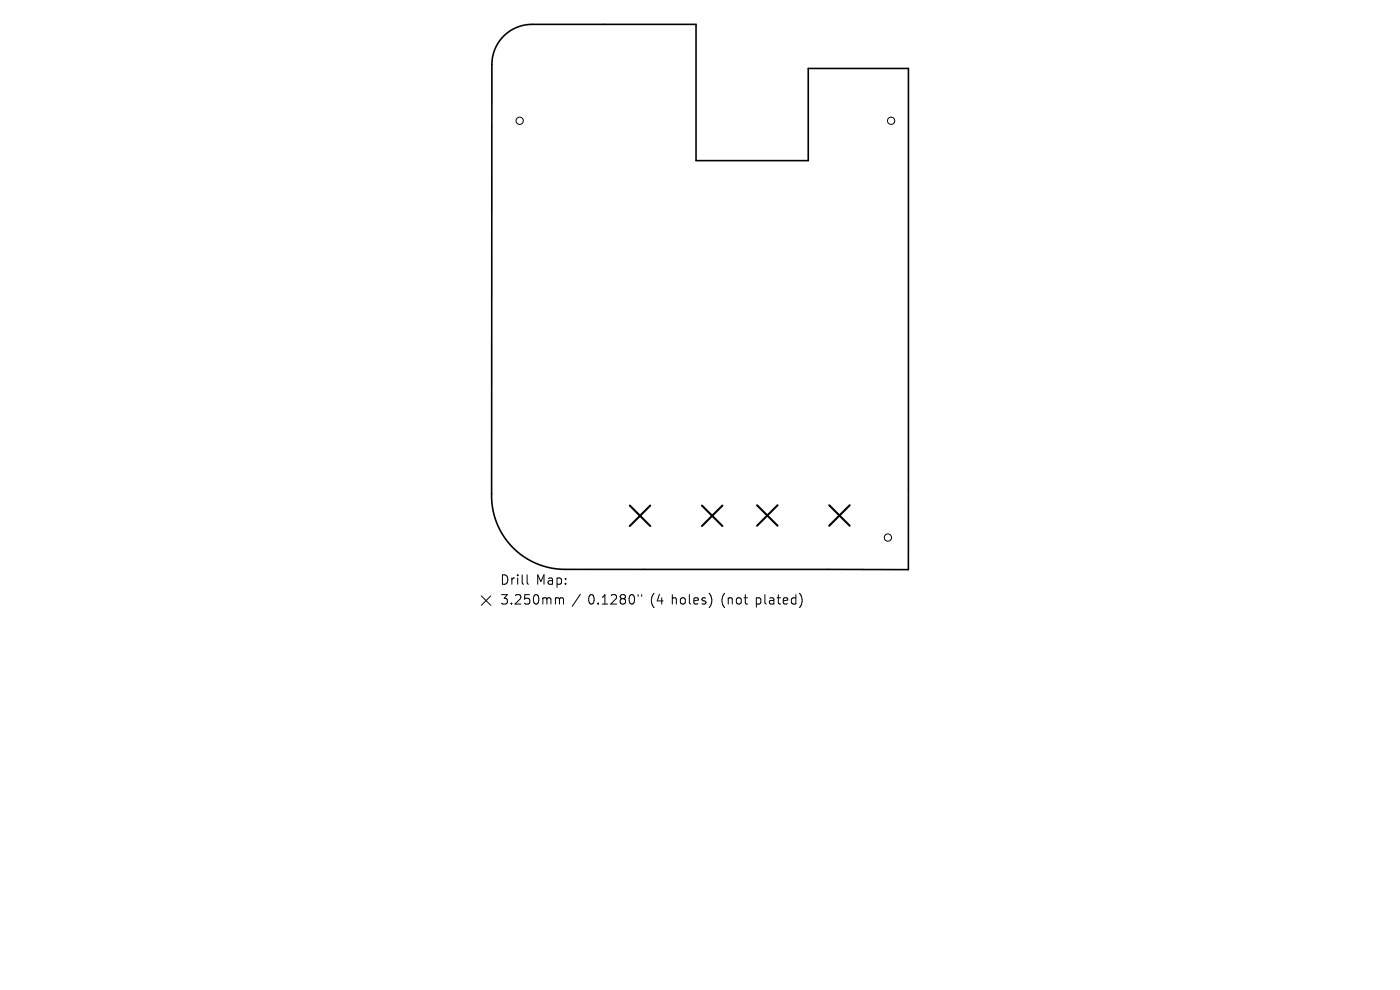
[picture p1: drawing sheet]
<svg xmlns="http://www.w3.org/2000/svg" width="297mm" height="210mm" viewBox="0 0 297 210" stroke-linecap="round" stroke-linejoin="round" font-family="sans-serif">
<defs><g id="words">
<g font-size="2.8">
<text x="106.1" y="124.5">Drill</text>
<text x="113.7" y="124.5">Map:</text>
<text x="106.1" y="128.7">3.250mm</text>
<text x="124.7" y="128.7">0.1280&quot;</text>
<text x="138" y="128.7">(4</text>
<text x="142.6" y="128.7">holes)</text>
<text x="153.2" y="128.7">(not</text>
<text x="160.6" y="128.7">plated)</text>
</g>
</g></defs>
<g fill="none" stroke="#000" stroke-width=".21">
<path d="M102.1 126.4l2 2M104.1 126.4l-2 2M111.8 121.9v1.8l.3 .2M118.4 126.8l.3 .3M118.7 127.1v1M118.7 127.1l.3-.3 .4 .1 .1 1.2M123.1 126l-1.7 2.6M135.4 126.1v.4M136.1 126.1v.4M150.9 126.7v1.3M169.7 125.9a2.35 2.35 0 0 1 0 2.9"/>
<circle cx="110.2" cy="25.6" r=".77"/>
<circle cx="189" cy="25.6" r=".77"/>
<circle cx="188.4" cy="114" r=".77"/>
</g>
<path d="M106.9 7.6a8.5 8.5 0 0 1 6-2.4h34.8v28.9h23.8v-19.6h21.2v106.3h-72.8a15.6 15.6 0 0 1-15.6-16.1l.1-91a8.5 8.5 0 0 1 2.5-6.1z" fill="none" stroke="#000" stroke-width=".34"/>
<path d="M133.6 107.2l4.4 4.4M138 107.2l-4.4 4.4M148.9 107.2l4.4 4.4M153.3 107.2l-4.4 4.4M160.6 107.2l4.4 4.3M165 107.2l-4.4 4.3M175.9 107.2l4.4 4.3M180.3 107.2l-4.4 4.3" fill="none" stroke="#000" stroke-width=".44"/>
<use href="#words"/>
</svg>
